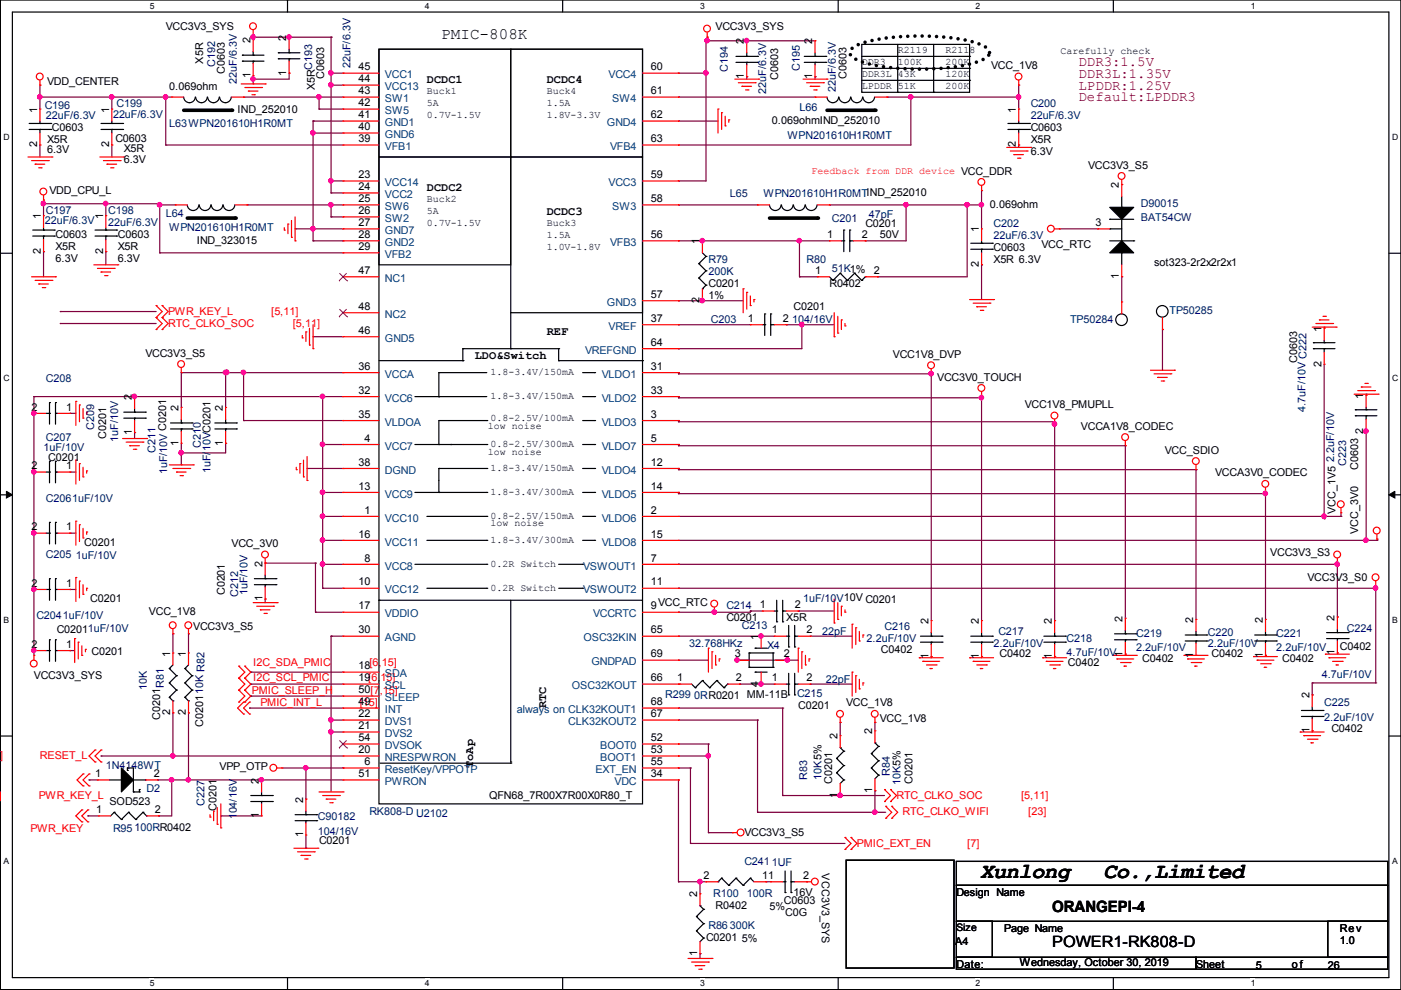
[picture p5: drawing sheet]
<svg xmlns="http://www.w3.org/2000/svg" width="297mm" height="210mm" viewBox="0 0 297 210" stroke-linecap="round" stroke-linejoin="round" font-family="sans-serif">
<defs><g id="words">
<g font-size="4.6">
<text x="207.9" y="186.2">Xunlong</text>
<text x="233.9" y="186.2">Co.,Limited</text>
</g>
<text font-size="3.4" x="93.6" y="8.2">PMIC-808K</text>
<g font-size="3.3">
<text x="223.1" y="193.3">ORANGEPI-4</text>
<text x="223.1" y="200.8">POWER1-RK808-D</text>
</g>
<g font-size="3" fill="#7f0000">
<text x="228.7" y="13.9">DDR3:1.5V</text>
<text x="228.7" y="16.4">DDR3L:1.35V</text>
<text x="228.7" y="19">LPDDR:1.25V</text>
<text x="228.7" y="21.5">Default:LPDDR3</text>
</g>
<g font-size="2.5">
<text x="90.5" y="17.6">DCDC1</text>
<text x="115.9" y="17.6">DCDC4</text>
<text x="90.5" y="40.5">DCDC2</text>
<text x="115.9" y="45.6">DCDC3</text>
<text x="115.9" y="71">REF</text>
<text x="100.7" y="76">LDO&amp;Switch</text>
<text x="115.8" y="150.1" transform="rotate(-90 115.8 150.1)">RTC</text>
<text x="100.3" y="162.8" transform="rotate(-90 100.3 162.8)">ToAp</text>
</g>
<g font-size="2.3">
<text x="35.1" y="6.3">VCC3V3_SYS</text>
<text x="53.1" y="9.2" transform="rotate(-90 53.1 9.2)">2</text>
<text x="60.7" y="8.7" transform="rotate(-90 60.7 8.7)">2</text>
<text x="151.7" y="6.3">VCC3V3_SYS</text>
<text x="157.7" y="9.4" transform="rotate(-90 157.7 9.4)">2</text>
<text x="172.2" y="9.4" transform="rotate(-90 172.2 9.4)">2</text>
<text x="10" y="18">VDD_CENTER</text>
<text x="43.1" y="13.5" transform="rotate(-90 43.1 13.5)">X5R</text>
<text x="47.7" y="15.8" transform="rotate(-90 47.7 15.8)">C0603</text>
<text x="53.1" y="16.5" transform="rotate(-90 53.1 16.5)">1</text>
<text x="60.7" y="16" transform="rotate(-90 60.7 16)">1</text>
<text x="68.7" y="16.8" transform="rotate(-90 68.7 16.8)">C0603</text>
<text x="76" y="14.9">45</text>
<text x="76" y="17.5">44</text>
<text x="138" y="14.9">60</text>
<text x="157.7" y="16.8" transform="rotate(-90 157.7 16.8)">1</text>
<text x="165" y="17" transform="rotate(-90 165 17)">C0603</text>
<text x="172.2" y="16.8" transform="rotate(-90 172.2 16.8)">1</text>
<text x="179.5" y="16.8" transform="rotate(-90 179.5 16.8)">C0603</text>
<text x="210.1" y="14.7">VCC_1V8</text>
<text x="7.9" y="23.9" transform="rotate(-90 7.9 23.9)">1</text>
<text x="23.1" y="23.9" transform="rotate(-90 23.1 23.9)">1</text>
<text x="35.9" y="19">0.069ohm</text>
<text x="66.7" y="19.1" transform="rotate(-90 66.7 19.1)">X5RC193</text>
<text x="76" y="20">43</text>
<text x="76" y="22.5">42</text>
<text x="138" y="20">61</text>
<text x="215.4" y="23.9" transform="rotate(-90 215.4 23.9)">1</text>
<text x="11" y="27.9">C0603</text>
<text x="50.4" y="24.1">IND_252010</text>
<text x="76" y="25.1">41</text>
<text x="76" y="27.6">40</text>
<text x="138" y="25.1">62</text>
<text x="163.7" y="26.3">0.069ohmIND_252010</text>
<text x="218.5" y="27.9">C0603</text>
<text x="7.9" y="31.3" transform="rotate(-90 7.9 31.3)">2</text>
<text x="10" y="30.4">X5R</text>
<text x="10" y="32.4">6.3V</text>
<text x="23.1" y="31.3" transform="rotate(-90 23.1 31.3)">2</text>
<text x="24.5" y="30.2">C0603</text>
<text x="26.2" y="32.2">X5R</text>
<text x="26.2" y="34.5">6.3V</text>
<text x="76" y="30.2">39</text>
<text x="138" y="30.2">63</text>
<text x="215.4" y="31.3" transform="rotate(-90 215.4 31.3)">2</text>
<text x="218.5" y="30.4">X5R</text>
<text x="218.5" y="32.9">6.3V</text>
<text x="230.7" y="35.7">VCC3V3_S5</text>
<text x="10.5" y="41.1">VDD_CPU_L</text>
<text x="76" y="37.8">23</text>
<text x="76" y="40.3">24</text>
<text x="138" y="37.8">59</text>
<text x="237.2" y="39.9" transform="rotate(-90 237.2 39.9)">2</text>
<text x="8.6" y="46.5" transform="rotate(-90 8.6 46.5)">1</text>
<text x="21.8" y="46.5" transform="rotate(-90 21.8 46.5)">1</text>
<text x="76" y="42.9">25</text>
<text x="76" y="45.4">26</text>
<text x="76" y="47.9">27</text>
<text x="138" y="42.9">58</text>
<text x="209.9" y="44.1">0.069ohm</text>
<text x="232.2" y="47.9">3</text>
<text x="8.6" y="53.9" transform="rotate(-90 8.6 53.9)">2</text>
<text x="11.8" y="50.5">C0603</text>
<text x="11.8" y="53">X5R</text>
<text x="21.8" y="53.9" transform="rotate(-90 21.8 53.9)">2</text>
<text x="25" y="50.5">C0603</text>
<text x="25" y="53">X5R</text>
<text x="41.7" y="51.7">IND_323015</text>
<text x="76" y="53">29</text>
<text x="76" y="50.5">28</text>
<text x="138" y="50.5">56</text>
<text x="148.3" y="51.8" transform="rotate(-90 148.3 51.8)">1</text>
<text x="175.3" y="50.5">1</text>
<text x="182.7" y="50.5">2</text>
<text x="183.5" y="48.2">C0201</text>
<text x="186.5" y="50.5">50V</text>
<text x="207.5" y="49.3" transform="rotate(-90 207.5 49.3)">1</text>
<text x="210.7" y="53.3">C0603</text>
<text x="220.8" y="52.5">VCC_RTC</text>
<text x="11.8" y="55.6">6.3V</text>
<text x="25" y="55.6">6.3V</text>
<text x="76" y="58.1">47</text>
<text x="172.8" y="58.1">1</text>
<text x="185.3" y="58.1">2</text>
<text x="207.5" y="56.7" transform="rotate(-90 207.5 56.7)">2</text>
<text x="210.7" y="55.8">X5R 6.3V</text>
<text x="237.2" y="59.2" transform="rotate(-90 237.2 59.2)">1</text>
<text x="244.7" y="56.3">sot323-2r2x2r2x1</text>
<text x="76" y="65.7">48</text>
<text x="138" y="63.2">57</text>
<text x="148.3" y="64.3" transform="rotate(-90 148.3 64.3)">2</text>
<text x="150.2" y="60.9">C0201</text>
<text x="150.2" y="63.4">1%</text>
<text x="168.2" y="65.7">C0201</text>
<text x="175.9" y="60.9">R0402</text>
<text x="76" y="70.8">46</text>
<text x="138" y="68.3">37</text>
<text x="158.6" y="68.3">1</text>
<text x="165.9" y="68.3">2</text>
<text x="280.2" y="70.4" transform="rotate(-90 280.2 70.4)">1</text>
<text x="30.8" y="75.6">VCC3V3_S5</text>
<text x="138" y="73.3">64</text>
<text x="189.3" y="75.9">VCC1V8_DVP</text>
<text x="275" y="77" transform="rotate(-90 275 77)">C0603</text>
<text x="280.2" y="77.7" transform="rotate(-90 280.2 77.7)">2</text>
<text x="76" y="78.4">36</text>
<text x="76" y="83.5">32</text>
<text x="138" y="83.5">33</text>
<text x="138" y="78.4">31</text>
<text x="198.7" y="80.7">VCC3V0_TOUCH</text>
<text x="6.7" y="87.1">2</text>
<text x="14.1" y="87.1">1</text>
<text x="27.9" y="84.9" transform="rotate(-90 27.9 84.9)">2</text>
<text x="37.8" y="87.1" transform="rotate(-90 37.8 87.1)">2</text>
<text x="47.2" y="87.1" transform="rotate(-90 47.2 87.1)">2</text>
<text x="76" y="88.6">35</text>
<text x="138" y="88.6">3</text>
<text x="217.3" y="86.5">VCC1V8_PMUPLL</text>
<text x="289.1" y="84.6" transform="rotate(-90 289.1 84.6)">1</text>
<text x="22.5" y="93" transform="rotate(-90 22.5 93)">C0201</text>
<text x="27.9" y="92.2" transform="rotate(-90 27.9 92.2)">1</text>
<text x="37.8" y="94.5" transform="rotate(-90 37.8 94.5)">1</text>
<text x="47.2" y="94.5" transform="rotate(-90 47.2 94.5)">1</text>
<text x="77.3" y="93.7">4</text>
<text x="138" y="93.7">5</text>
<text x="229.2" y="91.1">VCCA1V8_CODEC</text>
<text x="289.1" y="92" transform="rotate(-90 289.1 92)">2</text>
<text x="6.7" y="99.5">2</text>
<text x="10.2" y="97.7">C0201</text>
<text x="14.1" y="99.5">1</text>
<text x="76" y="98.7">38</text>
<text x="138" y="98.7">12</text>
<text x="247" y="96.2">VCC_SDIO</text>
<text x="257.6" y="101">VCCA3V0_CODEC</text>
<text x="288" y="99.6" transform="rotate(-90 288 99.6)">C0603</text>
<text x="76" y="103.8">13</text>
<text x="138" y="103.8">14</text>
<text x="6.7" y="112.5">2</text>
<text x="14.1" y="112.5">1</text>
<text x="76" y="114">16</text>
<text x="77.3" y="108.9">1</text>
<text x="138" y="114">15</text>
<text x="138" y="108.9">2</text>
<text x="283.1" y="109" transform="rotate(-90 283.1 109)">VCC_1V5</text>
<text x="288" y="113.3" transform="rotate(-90 288 113.3)">VCC_3V0</text>
<text x="17.9" y="115.8">C0201</text>
<text x="49.1" y="116">VCC_3V0</text>
<text x="77.3" y="119.1">8</text>
<text x="138" y="119.1">7</text>
<text x="269.3" y="117.8">VCC3V3_S3</text>
<text x="6.7" y="124.4">2</text>
<text x="14.1" y="124.4">1</text>
<text x="55.6" y="120.2" transform="rotate(-90 55.6 120.2)">2</text>
<text x="76" y="124.1">10</text>
<text x="138" y="124.1">11</text>
<text x="277.2" y="123.1">VCC3V3_S0</text>
<text x="19.1" y="127.7">C0201</text>
<text x="31.6" y="130.5">VCC_1V8</text>
<text x="47.7" y="126.3" transform="rotate(-90 47.7 126.3)">C0201</text>
<text x="55.6" y="127.5" transform="rotate(-90 55.6 127.5)">1</text>
<text x="76" y="129.2">17</text>
<text x="138" y="129.2">9</text>
<text x="139.5" y="128.5">VCC_RTC</text>
<text x="154" y="131.8">C0201</text>
<text x="161.1" y="129">1</text>
<text x="166.7" y="131.8">X5R</text>
<text x="168.5" y="129">2</text>
<text x="238" y="131.8" transform="rotate(-90 238 131.8)">2</text>
<text x="283" y="131.6" transform="rotate(-90 283 131.6)">2</text>
<text x="6.7" y="137.3">2</text>
<text x="12" y="134.3">C02011uF/10V</text>
<text x="14.1" y="137.3">1</text>
<text x="41" y="133.5">VCC3V3_S5</text>
<text x="76" y="134.3">30</text>
<text x="138" y="134.3">65</text>
<text x="160.8" y="135.7" transform="rotate(-90 160.8 135.7)">1</text>
<text x="163.7" y="134.3">1</text>
<text x="171" y="134.3">2</text>
<text x="196.8" y="132.3" transform="rotate(-90 196.8 132.3)">2</text>
<text x="207.5" y="132.3" transform="rotate(-90 207.5 132.3)">2</text>
<text x="223" y="132.3" transform="rotate(-90 223 132.3)">2</text>
<text x="253" y="132.1" transform="rotate(-90 253 132.1)">2</text>
<text x="267.7" y="132.1" transform="rotate(-90 267.7 132.1)">2</text>
<text x="284.1" y="137.9">C0402</text>
<text x="7.2" y="143.9">VCC3V3_SYS</text>
<text x="19.4" y="138.9">C0201</text>
<text x="36.1" y="139.2" transform="rotate(-90 36.1 139.2)">1</text>
<text x="39.4" y="139.2" transform="rotate(-90 39.4 139.2)">1</text>
<text x="76" y="141.9">18</text>
<text x="138" y="139.4">69</text>
<text x="155.8" y="139.4">3</text>
<text x="166.2" y="139.4">2</text>
<text x="186.8" y="138.4">C0402</text>
<text x="196.8" y="139.7" transform="rotate(-90 196.8 139.7)">1</text>
<text x="207.5" y="139.7" transform="rotate(-90 207.5 139.7)">1</text>
<text x="211.9" y="139.4">C0402</text>
<text x="223" y="139.7" transform="rotate(-90 223 139.7)">1</text>
<text x="226.4" y="141.2">C0402</text>
<text x="238" y="139.2" transform="rotate(-90 238 139.2)">1</text>
<text x="242.1" y="140.4">C0402</text>
<text x="253" y="139.5" transform="rotate(-90 253 139.5)">1</text>
<text x="256.9" y="139.4">C0402</text>
<text x="267.7" y="139.5" transform="rotate(-90 267.7 139.5)">1</text>
<text x="271.9" y="140.4">C0402</text>
<text x="283" y="139" transform="rotate(-90 283 139)">1</text>
<text x="76" y="144.5">19[6,15]</text>
<text x="76" y="147">50[7,15]</text>
<text x="76" y="149.5">49</text>
<text x="138" y="144.5">66</text>
<text x="138" y="149.5">68</text>
<text x="143.6" y="144.5">1</text>
<text x="156" y="144.5">2</text>
<text x="160.8" y="145.6" transform="rotate(-90 160.8 145.6)">4</text>
<text x="163.7" y="144.5">1</text>
<text x="171" y="144.5">2</text>
<text x="179.4" y="149.8">VCC_1V8</text>
<text x="277.6" y="148.1" transform="rotate(-90 277.6 148.1)">2</text>
<text x="34" y="152.7" transform="rotate(-90 34 152.7)">C0201</text>
<text x="36.1" y="151.7" transform="rotate(-90 36.1 151.7)">2</text>
<text x="39.4" y="151.7" transform="rotate(-90 39.4 151.7)">2</text>
<text x="43.1" y="154.2" transform="rotate(-90 43.1 154.2)">C020110K R82</text>
<text x="76" y="152.1">22</text>
<text x="76" y="154.6">21</text>
<text x="138" y="152.1">67</text>
<text x="169.2" y="150.3">C0201</text>
<text x="184.9" y="155.7" transform="rotate(-90 184.9 155.7)">2</text>
<text x="186.5" y="153.1">VCC_1V8</text>
<text x="277.6" y="155.5" transform="rotate(-90 277.6 155.5)">1</text>
<text x="282.3" y="155.1">C0402</text>
<text x="76" y="159.7">20</text>
<text x="76" y="157.2">54</text>
<text x="138" y="157.2">52</text>
<text x="138" y="159.7">53</text>
<text x="177.5" y="156.7" transform="rotate(-90 177.5 156.7)">2</text>
<text x="20.2" y="164.8">1</text>
<text x="32.6" y="164.8">2</text>
<text x="46.6" y="163.3">VPP_OTP</text>
<text x="54.9" y="166.1" transform="rotate(-90 54.9 166.1)">2</text>
<text x="76" y="164.8">51</text>
<text x="77.3" y="162.2">6</text>
<text x="138" y="164.8">34</text>
<text x="138" y="162.2">55</text>
<text x="176.4" y="166.1" transform="rotate(-90 176.4 166.1)">C0201</text>
<text x="193.5" y="166.1" transform="rotate(-90 193.5 166.1)">C0201</text>
<text x="20.4" y="172.4">1</text>
<text x="23.2" y="170.6">SOD523</text>
<text x="32.9" y="172.4">2</text>
<text x="45.9" y="172" transform="rotate(-90 45.9 172)">C0201</text>
<text x="54.9" y="173.5" transform="rotate(-90 54.9 173.5)">1</text>
<text x="64.3" y="170.2" transform="rotate(-90 64.3 170.2)">2</text>
<text x="103.7" y="169.3">QFN68_7R00X7R00X0R80_T</text>
<text x="177.5" y="169.2" transform="rotate(-90 177.5 169.2)">1</text>
<text x="184.9" y="168.2" transform="rotate(-90 184.9 168.2)">1</text>
<text x="64.3" y="177.6" transform="rotate(-90 64.3 177.6)">1</text>
<text x="67.6" y="179">C0201</text>
<text x="157.8" y="177.2">VCC3V3_S5</text>
<text x="174.2" y="185.2" transform="rotate(90 174.2 185.2)">VCC3V3_SYS</text>
<text x="147.8" y="190.3" transform="rotate(-90 147.8 190.3)">2</text>
<text x="149.2" y="186.4">2</text>
<text x="161.6" y="186.4">11</text>
<text x="166.2" y="191.7">C0603</text>
<text x="168.2" y="189.9">16V</text>
<text x="170.3" y="186.4">2</text>
<text x="202.8" y="189.9">Design Name</text>
<text x="151.7" y="192.7">R0402</text>
<text x="163.2" y="193">5%</text>
<text x="166.5" y="194.2">C0G</text>
<text x="212.9" y="197.5">Page Name</text>
<text x="284.1" y="197.5">Rev</text>
<text x="147.8" y="202.7" transform="rotate(-90 147.8 202.7)">1</text>
<text x="149.7" y="199.6">C0201</text>
<text x="157.3" y="199.8">5%</text>
<text x="202.5" y="200.3">A4</text>
<text x="284.1" y="200.1">1.0</text>
<text x="202.8" y="205.2">Date:</text>
<text x="216.2" y="204.9">Wednesday, October 30, 2019</text>
<text x="253.6" y="205.2">Sheet</text>
<text x="266.3" y="205.4">5</text>
<text x="273.9" y="205.2">o f</text>
<text x="281.5" y="205.4">26</text>
</g>
<g font-size="2.3" fill="#00007f">
<text x="45.6" y="14.2" transform="rotate(-90 45.6 14.2)">C192</text>
<text x="50.2" y="17.8" transform="rotate(-90 50.2 17.8)">22uF/6.3V</text>
<text x="74.3" y="14.5" transform="rotate(-90 74.3 14.5)">22uF/6.3V</text>
<text x="154.3" y="15.3" transform="rotate(-90 154.3 15.3)">C194</text>
<text x="169.6" y="15" transform="rotate(-90 169.6 15)">C195</text>
<text x="9.5" y="23">C196</text>
<text x="24.7" y="22.8">C199</text>
<text x="162.5" y="19.8" transform="rotate(-90 162.5 19.8)">22uF/6.3V</text>
<text x="169.5" y="23.6">L66</text>
<text x="177.2" y="19.6" transform="rotate(-90 177.2 19.6)">22uF/6.3V</text>
<text x="218.5" y="22.8">C200</text>
<text x="9.7" y="25.3">22uF/6.3V</text>
<text x="24" y="25.1">22uF/6.3V</text>
<text x="35.9" y="26.9">L63WPN201610H1R0MT</text>
<text x="167" y="29.4">WPN201610H1R0MT</text>
<text x="218.5" y="25.3">22uF/6.3V</text>
<text x="154.8" y="41.8">L65</text>
<text x="161.9" y="41.8">WPN201610H1R0MTIND_252010</text>
<text x="9.5" y="47.4">22uF/6.3V</text>
<text x="9.7" y="45.4">C197</text>
<text x="22.9" y="45.4">C198</text>
<text x="22.9" y="47.9">22uF/6.3V</text>
<text x="35.1" y="45.9">L64</text>
<text x="176.4" y="47.2">C201</text>
<text x="184.2" y="46.2">47pF</text>
<text x="241.9" y="43.9">D90015</text>
<text x="241.9" y="46.9">BAT54CW</text>
<text x="35.9" y="49">WPN201610H1R0MT</text>
<text x="210.7" y="48.2">C202</text>
<text x="210.7" y="50.7">22uF/6.3V</text>
<text x="150.2" y="55.8">R79</text>
<text x="150.2" y="58.3">200K</text>
<text x="171" y="55.8">R80</text>
<text x="176.4" y="57.6">51K1%</text>
<text x="150.7" y="68.5">C203</text>
<text x="168" y="68.5">104/16V</text>
<text x="226.9" y="68.5">TP50284</text>
<text x="248" y="66.5">TP50285</text>
<text x="9.7" y="81">C208</text>
<text x="276.8" y="87.4" transform="rotate(-90 276.8 87.4)">4.7uF/10V C222</text>
<text x="9.2" y="95.7">1uF/10V</text>
<text x="9.7" y="93.4">C207</text>
<text x="20" y="91.2" transform="rotate(-90 20 91.2)">C209</text>
<text x="25.1" y="93.7" transform="rotate(-90 25.1 93.7)">1uF/10V</text>
<text x="42.6" y="95" transform="rotate(-90 42.6 95)">C210</text>
<text x="32.9" y="96" transform="rotate(-90 32.9 96)">C211</text>
<text x="35.5" y="100.6" transform="rotate(-90 35.5 100.6)">1uF/10V C0201</text>
<text x="44.6" y="100.3" transform="rotate(-90 44.6 100.3)">1uF/10VC0201</text>
<text x="282.9" y="98.1" transform="rotate(-90 282.9 98.1)">2.2uF/10V</text>
<text x="285.4" y="98.8" transform="rotate(-90 285.4 98.8)">C223</text>
<text x="9.7" y="106.4">C2061uF/10V</text>
<text x="9.7" y="118.3">C205</text>
<text x="16.1" y="118.5">1uF/10V</text>
<text x="7.7" y="131.2">C2041uF/10V</text>
<text x="50.5" y="126.5" transform="rotate(-90 50.5 126.5)">C212</text>
<text x="52.5" y="126.3" transform="rotate(-90 52.5 126.3)">1uF/10V</text>
<text x="154" y="129.2">C214</text>
<text x="170.3" y="127.7">1uF/10V10V C0201</text>
<text x="146.1" y="137.1">32.768HKz</text>
<text x="157.3" y="133.3">C213</text>
<text x="162.6" y="137.6">X4</text>
<text x="174.3" y="134.5">22pF</text>
<text x="183.7" y="136.1">2.2uF/10V</text>
<text x="187.5" y="133.5">C216</text>
<text x="210.7" y="137.1">2.2uF/10V</text>
<text x="211.7" y="134.5">C217</text>
<text x="226.1" y="136.1">C218</text>
<text x="240.9" y="135.1">C219</text>
<text x="256.1" y="134.8">C220</text>
<text x="256.1" y="137.1">2.2uF/10V</text>
<text x="270.6" y="135.1">C221</text>
<text x="285.6" y="134">C224</text>
<text x="226.1" y="139.1">4.7uF/10V</text>
<text x="240.9" y="138.1">2.2uF/10V</text>
<text x="270.6" y="138.1">2.2uF/10V</text>
<text x="280.2" y="143.7">4.7uF/10V</text>
<text x="31.2" y="146.3" transform="rotate(-90 31.2 146.3)">10K</text>
<text x="34.7" y="145.8" transform="rotate(-90 34.7 145.8)">R81</text>
<text x="141.1" y="148">R299</text>
<text x="147.2" y="148.3">0RR0201 MM-11B</text>
<text x="169" y="147.8">C215</text>
<text x="175.1" y="144.7">22pF</text>
<text x="280.8" y="149.8">C225</text>
<text x="280.8" y="152.8">2.2uF/10V</text>
<text x="22.4" y="163">1N4148WT</text>
<text x="31.1" y="167.8">D2</text>
<text x="171.1" y="165.4" transform="rotate(-90 171.1 165.4)">R83</text>
<text x="174.2" y="165.4" transform="rotate(-90 174.2 165.4)">10K5%</text>
<text x="188.6" y="164.6" transform="rotate(-90 188.6 164.6)">R84</text>
<text x="190.9" y="166.4" transform="rotate(-90 190.9 166.4)">10K5%</text>
<text x="43.3" y="171" transform="rotate(-90 43.3 171)">C227</text>
<text x="50.2" y="173.8" transform="rotate(-90 50.2 173.8)">104/16V</text>
<text x="67.4" y="173.9">C90182</text>
<text x="78.3" y="172.9">RK808-D U2102</text>
<text x="24" y="176.5">R95</text>
<text x="28.5" y="176.2">100RR0402</text>
<text x="67.4" y="177">104/16V</text>
<text x="157.8" y="183.3">C241</text>
<text x="163.7" y="183.6">1UF</text>
<text x="151.2" y="190.2">R100</text>
<text x="158.3" y="190.2">100R</text>
<text x="150.2" y="197">R86 300K</text>
</g>
<g font-size="2.3" fill="#003f7f">
<text x="81.6" y="16.6">VCC1</text>
<text x="129" y="16.6">VCC4</text>
<text x="81.6" y="19.1">VCC13</text>
<text x="81.6" y="21.7">SW1</text>
<text x="129.8" y="21.7">SW4</text>
<text x="81.6" y="24.2">SW5</text>
<text x="81.6" y="26.8">GND1</text>
<text x="81.6" y="29.3">GND6</text>
<text x="128.7" y="26.8">GND4</text>
<text x="81.6" y="31.8">VFB1</text>
<text x="129.4" y="31.8">VFB4</text>
<text x="81.6" y="39.5">VCC14</text>
<text x="129" y="39.5">VCC3</text>
<text x="81.6" y="42">VCC2</text>
<text x="81.6" y="44.5">SW6</text>
<text x="81.6" y="47.1">SW2</text>
<text x="129.8" y="44.5">SW3</text>
<text x="81.6" y="49.6">GND7</text>
<text x="81.6" y="52.2">GND2</text>
<text x="129.4" y="52.2">VFB3</text>
<text x="81.6" y="54.7">VFB2</text>
<text x="81.6" y="59.8">NC1</text>
<text x="128.7" y="64.9">GND3</text>
<text x="81.6" y="67.4">NC2</text>
<text x="129" y="69.9">VREF</text>
<text x="81.6" y="72.5">GND5</text>
<text x="124" y="75">VREFGND</text>
<text x="81.6" y="80.1">VCCA</text>
<text x="127.6" y="80.1">VLDO1</text>
<text x="81.6" y="85.2">VCC6</text>
<text x="127.6" y="85.2">VLDO2</text>
<text x="81.6" y="95.3">VCC7</text>
<text x="81.6" y="90.3">VLDOA</text>
<text x="127.6" y="95.3">VLDO7</text>
<text x="127.6" y="90.3">VLDO3</text>
<text x="81.6" y="100.4">DGND</text>
<text x="127.6" y="100.4">VLDO4</text>
<text x="81.6" y="105.5">VCC9</text>
<text x="127.6" y="105.5">VLDO5</text>
<text x="81.6" y="110.6">VCC10</text>
<text x="127.6" y="110.6">VLDO6</text>
<text x="81.6" y="115.7">VCC11</text>
<text x="127.6" y="115.7">VLDO8</text>
<text x="81.6" y="120.7">VCC8</text>
<text x="81.6" y="125.8">VCC12</text>
<text x="123.6" y="125.8">VSWOUT2</text>
<text x="123.6" y="120.7">VSWOUT1</text>
<text x="81.6" y="130.9">VDDIO</text>
<text x="125.7" y="130.9">VCCRTC</text>
<text x="81.6" y="136">AGND</text>
<text x="123.7" y="136">OSC32KIN</text>
<text x="81.6" y="143.6">SDA</text>
<text x="125.4" y="141.1">GNDPAD</text>
<text x="81.6" y="146.1">SCL</text>
<text x="81.6" y="148.7">SLEEP</text>
<text x="121.2" y="146.1">OSC32KOUT</text>
<text x="81.6" y="151.2">INT</text>
<text x="81.6" y="153.8">DVS1</text>
<text x="109.6" y="151.2">always on CLK32KOUT1</text>
<text x="120.5" y="153.8">CLK32KOUT2</text>
<text x="81.6" y="161.4">NRESPWRON</text>
<text x="81.6" y="156.3">DVS2</text>
<text x="81.6" y="158.8">DVSOK</text>
<text x="127.3" y="158.8">BOOT0</text>
<text x="127.3" y="161.4">BOOT1</text>
<text x="81.6" y="163.9">ResetKey/VPPOTP</text>
<text x="81.6" y="166.5">PWRON</text>
<text x="126.2" y="163.9">EXT_EN</text>
<text x="130.3" y="166.5">VDC</text>
</g>
<g font-size="2.3" fill="#f00">
<text x="35.6" y="66.7">PWR_KEY_L</text>
<text x="35.6" y="69.3">RTC_CLKO_SOC</text>
<text x="57.5" y="66.7">[5,11]</text>
<text x="62.1" y="69.3">[5,11]</text>
<text x="53.7" y="141.2">I2C_SDA_PMIC</text>
<text x="78.3" y="141.2">[6,15]</text>
<text x="53.4" y="147.2">PMIC_SLEEP_H</text>
<text x="53.7" y="144.5">I2C_SCL_PMIC</text>
<text x="55.2" y="149.8">PMIC_INT_L</text>
<text x="76.3" y="149.8">[15]</text>
<text x="0" y="161">]</text>
<text x="8.5" y="161">RESET_L</text>
<text x="-.3" y="169.3">]</text>
<text x="8.2" y="169.3">PWR_KEY_L</text>
<text x="190.1" y="169.3">RTC_CLKO_SOC</text>
<text x="191.3" y="172.9">RTC_CLKO_WIFI</text>
<text x="216.5" y="169.3">[5,11]</text>
<text x="218" y="172.9">[23]</text>
<text x="6.4" y="176.5">PWR_KEY</text>
<text x="181.7" y="179.5">PMIC_EXT_EN</text>
<text x="205.1" y="179.5">[7]</text>
</g>
<text font-size="2.2" x="202.8" y="197.5">Size</text>
<g font-size="2.1">
<text x="190.3" y="11.3">R2119</text>
<text x="200.5" y="11.3">R2118</text>
<text x="224.9" y="11.5">Carefully check</text>
<text x="182.7" y="13.8">DDR3</text>
<text x="182.7" y="16.4">DDR3L</text>
<text x="190.3" y="13.8">100K</text>
<text x="190.3" y="16.4">43K</text>
<text x="200.5" y="16.4">120K</text>
<text x="200.5" y="13.8">200K</text>
<text x="90.5" y="19.9">Buck1</text>
<text x="90.5" y="22.5">5A</text>
<text x="115.9" y="19.9">Buck4</text>
<text x="115.9" y="22.5">1.5A</text>
<text x="182.7" y="18.9">LPDDR</text>
<text x="190.3" y="18.9">51K</text>
<text x="200.5" y="18.9">200K</text>
<text x="90.5" y="25">0.7V-1.5V</text>
<text x="115.9" y="25">1.8V-3.3V</text>
<text x="90.5" y="47.9">0.7V-1.5V</text>
<text x="90.5" y="42.8">Buck2</text>
<text x="90.5" y="45.3">5A</text>
<text x="115.9" y="47.9">Buck3</text>
<text x="115.9" y="52.9">1.0V-1.8V</text>
<text x="115.9" y="50.4">1.5A</text>
<text x="104" y="79.6">1.8-3.4V/150mA</text>
<text x="104" y="84.7">1.8-3.4V/150mA</text>
<text x="104" y="89.3">0.8-2.5V/100mA</text>
<text x="103.5" y="91">low noise</text>
<text x="104" y="94.8">0.8-2.5V/300mA</text>
<text x="103.5" y="96.4">low noise</text>
<text x="104" y="99.9">1.8-3.4V/150mA</text>
<text x="104" y="105">1.8-3.4V/300mA</text>
<text x="104" y="110.1">0.8-2.5V/150mA</text>
<text x="104" y="111.6">low noise</text>
<text x="104" y="115.2">1.8-3.4V/300mA</text>
<text x="104" y="120.2">0.2R Switch</text>
<text x="104" y="125.3">0.2R Switch</text>
</g>
<text font-size="2.1" fill="#f00" x="172" y="36.9">Feedback from DDR device VCC_DDR</text>
<g font-size="1.8">
<text x="31.7" y="1.9">5</text>
<text x="90.1" y="1.9">4</text>
<text x="148.4" y="1.9">3</text>
<text x="206.8" y="1.9">2</text>
<text x="265.2" y="1.9">1</text>
<text x=".8" y="29.7">D</text>
<text x="295.1" y="29.7">D</text>
<text x=".8" y="80.9">C</text>
<text x="295.1" y="80.9">C</text>
<text x=".8" y="132.1">B</text>
<text x="295.1" y="132.1">B</text>
<text x=".8" y="183.2">A</text>
<text x="295.1" y="183.2">A</text>
<text x="31.7" y="209.1">5</text>
<text x="90.1" y="209.1">4</text>
<text x="148.4" y="209.1">3</text>
<text x="206.8" y="209.1">2</text>
<text x="265.2" y="209.1">1</text>
</g>
</g></defs>
<path d="M.1 0h296.9v209.8h-296.9zM2.6 2.6h291.9v204.7h-291.9z" fill="none" stroke="#000" stroke-width=".25"/>
<g fill="#fff">
<path d="M31.8 .3h.9v1.9h-.9z"/>
<path d="M31.8 207.5h.9v2h-.9z"/>
</g>
<path d="M61 0v2.6M61 207.3v2.5" fill="none" stroke="#000" stroke-width=".25"/>
<g fill="#fff">
<path d="M90.1 .3h.9v1.9h-.9z"/>
<path d="M90.1 207.5h.9v2h-.9z"/>
</g>
<path d="M119.3 0v2.6M119.3 207.3v2.5" fill="none" stroke="#000" stroke-width=".25"/>
<g fill="#fff">
<path d="M148.4 .3h1v1.9h-1z"/>
<path d="M148.4 207.5h1v2h-1z"/>
</g>
<path d="M177.7 0v2.6M177.7 207.3v2.5" fill="none" stroke="#000" stroke-width=".25"/>
<g fill="#fff">
<path d="M206.8 .3h1v1.9h-1z"/>
<path d="M206.8 207.5h1v2h-1z"/>
</g>
<path d="M236.1 0v2.6M236.1 207.3v2.5" fill="none" stroke="#000" stroke-width=".25"/>
<g fill="#fff">
<path d="M265.2 .3h.9v1.9h-.9z"/>
<path d="M265.2 207.5h.9v2h-.9z"/>
<path d="M.8 28.1h1.1v2h-1.1z"/>
<path d="M295.1 28.1h1.2v2h-1.2z"/>
<path d="M.8 79.3h1.1v1.9h-1.1z"/>
<path d="M295.1 79.3h1.2v1.9h-1.2z"/>
</g>
<path d="M.1 53.7h2.5M294.5 53.7h2.5" fill="none" stroke="#000" stroke-width=".25"/>
<g fill="#fff">
<path d="M.8 130.5h1.1v1.9h-1.1z"/>
<path d="M295.1 130.5h1.1v1.9h-1.1z"/>
</g>
<path d="M.1 104.9h2.5M294.5 104.9h2.5" fill="none" stroke="#000" stroke-width=".25"/>
<path d="M1.4 104.2l1.2 .7-1.2 .7zM294.5 104.9l1.2-.7v1.4z" fill="#000" stroke="#000" stroke-width=".21"/>
<g fill="#fff">
<path d="M.8 181.6h1v2h-1z"/>
<path d="M295.1 181.6h1.1v2h-1.1z"/>
</g>
<g fill="none" stroke="#000" stroke-width=".25">
<path d="M51.4 11.7h.1M51.4 13h.1M51.4 11.7h4.6M51.4 13h4.6M53.7 13h.1M53.7 11.7h.1M53.7 10.9v.8M53.7 13v.5M59 11.2h.1M59 12.5h.1M59 11.2h4.6M59 12.5h4.6"/>
<path d="M61.3 12.5h.1M61.3 11.2h.1M61.3 10.4v.8M61.3 12.5v.5M80.3 10.4h28v22.9h-28zM80.3 10.4h55.9v160h-55.9zM108.3 10.4h27.9v22.9h-27.9zM156 12h4.6M156 13.2h4.6M158.3 13.2h.1M158.3 12h.1M158.3 11.2v.8"/>
<path d="M158.3 13.2v.5M160.6 12h.1M160.6 13.2h.1M170.5 12h4.6M170.5 13.2h4.6M172.8 13.2h.1M172.8 12h.1M172.8 11.2v.8M172.8 13.2v.5M175.1 12h.1M175.1 13.2h.1M182.7 9.4h22.9v10.2h-22.9z"/>
<path d="M182.7 12h22.9M182.7 14.5h22.9M182.7 17h22.9M190.3 19.6h.1M190.3 9.4v10.2M198 19.6h.1M198 9.4v10.2M205.6 12h.1M205.6 14.5h.1M205.6 17h.1M6.2 27.4h4.6M6.2 26.2h4.6"/>
<path d="M8.5 26.2h.1M8.5 27.4h.1M8.5 25.7v.5M8.5 27.4v.8M10.8 27.4h.1M10.8 26.2h.1M21.4 27.4h4.6M21.4 26.2h4.6M23.7 26.2h.1M23.7 27.4h.1M23.7 25.7v.5M23.7 27.4v.8"/>
<path d="M26 27.4h.1M26 26.2h.1M41.4 20.6a1.23 1.23 0 0 1-1.2 1.2 1.23 1.23 0 0 1-1.3-1.2M43.9 20.6a1.23 1.23 0 0 1-1.2 1.2 1.23 1.23 0 0 1-1.2-1.2M46.5 20.6a1.23 1.23 0 0 1-1.2 1.2 1.23 1.23 0 0 1-1.3-1.2M49 20.6a1.23 1.23 0 0 1-1.2 1.2 1.23 1.23 0 0 1-1.2-1.2M80.3 33.3h28v22.8h-28zM108.3 33.3h27.9v33h-27.9zM177.8 20.6a1.23 1.23 0 0 1-1.2 1.2 1.23 1.23 0 0 1-1.3-1.2M180.3 20.6a1.23 1.23 0 0 1-1.2 1.2 1.23 1.23 0 0 1-1.2-1.2M182.9 20.6a1.23 1.23 0 0 1-1.2 1.2 1.23 1.23 0 0 1-1.3-1.2M185.4 20.6a1.23 1.23 0 0 1-1.2 1.2 1.23 1.23 0 0 1-1.2-1.2"/>
<path d="M213.7 27.4h4.6M213.7 26.2h4.6M216 26.2h.1M216 27.4h.1M216 25.7v.5M216 27.4v.8M218.3 27.4h.1M218.3 26.2h.1M6.9 50.1h4.6M6.9 48.8h4.6M9.2 48.8h.1M9.2 50.1h.1"/>
<path d="M9.2 48.3v.5M9.2 50.1v.7M11.5 50.1h.1M11.5 48.8h.1M20.2 50.1h4.5M20.2 48.8h4.5M22.4 48.8h.1M22.4 50.1h.1M22.4 48.3v.5M22.4 50.1v.7M24.7 50.1h.1M24.7 48.8h.1"/>
<path d="M42.2 43.4a1.23 1.23 0 0 1-1.3 1.2 1.23 1.23 0 0 1-1.2-1.2M44.7 43.4a1.23 1.23 0 0 1-1.2 1.2 1.23 1.23 0 0 1-1.3-1.2M47.2 43.4a1.23 1.23 0 0 1-1.2 1.2 1.23 1.23 0 0 1-1.2-1.2M49.8 43.4a1.23 1.23 0 0 1-1.2 1.2 1.23 1.23 0 0 1-1.3-1.2M148.2 55.9h.1M148.2 58.9h.1M148.2 55.9l1.5 1.5M148.2 58.9l1.5 1.6M148.9 53.6l.8 .8M149.7 54.4h.1M149.7 57.4h.1M149.7 54.4l-1.5 1.5"/>
<path d="M149.7 57.4l-1.5 1.5M165.6 43.4a1.23 1.23 0 0 1-1.2 1.2 1.23 1.23 0 0 1-1.2-1.2M168.1 43.4a1.23 1.23 0 0 1-1.2 1.2 1.23 1.23 0 0 1-1.2-1.2M170.7 43.4a1.23 1.23 0 0 1-1.2 1.2 1.23 1.23 0 0 1-1.3-1.2M173.2 43.4a1.23 1.23 0 0 1-1.2 1.2 1.23 1.23 0 0 1-1.2-1.2M175.9 58.7l.7 .8M176.6 59.5h.1M178.1 57.9h.1M178.1 57.9l-1.5 1.6M178.1 57.9l1.6 1.6M178.4 51.1h.5M178.9 51.1h.1"/>
<path d="M178.9 48.8h.1M178.9 48.8v4.6M179.7 59.5h.1M180.2 48.8h.1M180.2 51.1h.1M180.2 51.1h.7M180.2 48.8v4.6M181.2 57.9h.1M181.2 57.9l-1.5 1.6M181.2 57.9l1.5 1.6M182.7 59.5h.1M183.5 58.7h.1"/>
<path d="M183.5 58.7l-.8 .8M205.8 52.8h4.6M205.8 51.6h4.6M208.1 51.6h.1M208.1 52.8h.1M208.1 51.1v.5M208.1 52.8v.8M210.4 52.8h.1M210.4 51.6h.1M235.3 46.5h.1M235.3 48.5h.1M235.3 51.1h5.1"/>
<path d="M235.3 46.5h5.1M235.3 48.5h2.5M237.8 53.6h.1M237.8 46.2h.1M237.8 44h.1M237.8 41.7v2.3M237.8 46.2v5.4M237.8 53.6v2.5M240.4 51.1h.1M80.3 76.5h17.8M93 79h.1M93 79h10.2"/>
<path d="M93 79v5.1M98.1 73.9h.1M98.1 76.5h.1M98.1 73.9h20.3M98.1 73.9v2.6M108.3 73.9h.1M108.3 66.3v7.6M118.4 73.9h.1M118.4 76.5h.1M118.4 73.9v2.6M118.4 76.5h17.8M123.5 79h2.6"/>
<path d="M126.1 79h.1M136.2 76.5h.1M148.9 61.2h.1M149.7 60.5h.1M149.7 60.5l-.8 .7M161.6 68.8h.5M162.1 68.8h.1M162.1 66.6h.1M162.1 66.6v4.5M163.4 66.6h.1M163.4 68.8h.1M163.4 68.8h.8"/>
<path d="M163.4 66.6v4.5M278.5 73.9h.1M278.5 72.7h.1M278.5 73.9h4.5M278.5 72.7h4.5M280.8 72.7h.1M280.8 73.9h.1M280.8 72.2v.5M280.8 73.9v.8M9.7 87.6h.8M10.5 85.4h.1M10.5 87.6h.1"/>
<path d="M10.5 97.8h.1M10.5 85.4v4.5M10.5 97.8v4.6M11.8 87.6h.1M11.8 85.4h.1M11.8 97.8h.1M11.8 85.4v4.5M11.8 97.8v4.6M11.8 87.6h.5M26.2 87.4h4.6M26.2 88.7h4.6M28.5 88.7h.1"/>
<path d="M28.5 87.4h.1M28.5 86.6v.8M28.5 88.7v.5M30.8 87.4h.1M30.8 88.7h.1M36.2 89.7h4.5M36.2 90.9h4.5M38.4 90.9h.1M38.4 89.7h.1M38.4 88.9v.8M38.4 90.9v.6M40.7 89.7h.1"/>
<path d="M40.7 90.9h.1M45.6 89.7h4.5M45.6 90.9h4.5M47.8 90.9h.1M47.8 89.7h.1M47.8 88.9v.8M47.8 90.9v.6M50.1 89.7h.1M50.1 90.9h.1M88 84.1h15.2M88 94.2h15.2M93 84.1h.1"/>
<path d="M93 94.2h.1M93 99.3h.1M93 99.3v5.1M93 99.3h10.2M95.6 94.2h.1M103.2 89.2h.1M103.2 94.2h.1M103.2 99.3h.1M103.2 89.2h-10.2v5M123.5 84.1h2.6M123.5 94.2h2.6M123.5 89.2h2.6"/>
<path d="M123.5 99.3h2.6M126.1 84.1h.1M126.1 89.2h.1M126.1 94.2h.1M126.1 99.3h.1M287.4 88.2h.1M287.4 86.9h.1M287.4 88.2h4.5M287.4 86.9h4.5M289.6 86.9h.1M289.6 88.2h.1M289.6 86.4v.5"/>
<path d="M289.6 88.2v.7M9.7 113h.8M9.7 100.1h.8M10.5 110.8h.1M10.5 113h.1M10.5 100.1h.1M10.5 110.8v4.5M11.8 113h.1M11.8 110.8h.1M11.8 100.1h.1M11.8 113h.5M11.8 110.8v4.5"/>
<path d="M11.8 100.1h.5M88 104.4h15.2M88 119.6h15.2M90.5 109.5h12.7M90.5 114.6h12.7M93 104.4h.1M103.2 104.4h.1M103.2 109.5h.1M103.2 114.6h.1M103.2 119.6h.1M118.4 119.6h5.1M123.5 119.6h.1"/>
<path d="M123.5 104.4h2.6M123.5 109.5h2.6M123.5 114.6h2.6M126.1 104.4h.1M126.1 109.5h.1M126.1 114.6h.1M9.7 125h.8M9.7 137.9h.8M10.5 122.7h.1M10.5 125h.1M10.5 135.7h.1M10.5 137.9h.1"/>
<path d="M10.5 122.7v4.6M10.5 135.7v4.5M11.8 125h.1M11.8 122.7h.1M11.8 137.9h.1M11.8 135.7h.1M11.8 122.7v4.6M11.8 135.7v4.5M11.8 125h.5M11.8 137.9h.5M53.9 122.7h4.6M53.9 124h4.6"/>
<path d="M56.2 124h.1M56.2 122.7h.1M56.2 121.9v.8M56.2 124v.5M58.5 122.7h.1M58.5 124h.1M80.3 127.3h.1M80.3 127.3h55.9M90.5 124.7h12.7M103.2 124.7h.1M108.3 127.3v34.3M118.4 124.7h5.1"/>
<path d="M123.5 124.7h.1M158.8 138.4h.1M158.8 138.4h5.1M158.8 138.4v3.1M160.1 137.4h.1M160.1 137.4h2.5M163.9 138.4h.1M163.9 138.4v3.1M164.2 129.6h.5M164.7 129.6h.1M164.7 131.8h.1M164.7 127.3v4.5"/>
<path d="M165.9 131.8h.1M165.9 129.6h.1M165.9 129.6h.8M165.9 127.3v4.5M166.7 134.9h.5M167.2 134.9h.1M167.2 137.2h.1M167.2 132.6v4.6M168.5 137.2h.1M168.5 134.9h.1M168.5 134.9h.7M168.5 132.6v4.6"/>
<path d="M195.2 134.9h4.5M195.2 136.2h4.5M197.4 136.2h.1M197.4 134.9h.1M197.4 134.1v.8M197.4 136.2v.5M199.7 134.9h.1M199.7 136.2h.1M205.8 134.9h4.6M205.8 136.2h4.6M208.1 136.2h.1M208.1 134.9h.1"/>
<path d="M208.1 134.1v.8M208.1 136.2v.5M210.4 134.9h.1M210.4 136.2h.1M221.3 134.9h4.6M221.3 136.2h4.6M223.6 136.2h.1M223.6 134.9h.1M223.6 134.1v.8M223.6 136.2v.5M225.9 134.9h.1M225.9 136.2h.1"/>
<path d="M236.3 134.4h4.6M236.3 135.7h4.6M238.6 135.7h.1M238.6 134.4h.1M238.6 133.6v.8M238.6 135.7v.5M240.9 134.4h.1M240.9 135.7h.1M251.3 134.6h4.6M251.3 135.9h4.6M253.6 135.9h.1M253.6 134.6h.1"/>
<path d="M253.6 133.9v.7M253.6 135.9v.5M255.9 134.6h.1M255.9 135.9h.1M266 134.6h4.6M266 135.9h4.6M268.3 135.9h.1M268.3 134.6h.1M268.3 133.9v.7M268.3 135.9v.5M270.6 134.6h.1M270.6 135.9h.1"/>
<path d="M281.3 134.1h4.5M281.3 135.4h4.5M283.5 135.4h.1M283.5 134.1h.1M283.5 133.4v.7M283.5 135.4v.5M285.8 134.1h.1M285.8 135.4h.1M.1 156.1h2.5M35.9 141.7h.1M35.9 144.8h.1M35.9 147.8h.1"/>
<path d="M35.9 141.7l1.5 1.6M35.9 144.8l1.5 1.5M35.9 147.8l.8 .8M36.7 148.6h.1M36.7 141l-.8 .7M37.4 143.3h.1M37.4 146.3h.1M37.4 143.3l-1.5 1.5M37.4 146.3l-1.5 1.5M39.2 141.7h.1M39.2 144.8h.1M39.2 147.8h.1"/>
<path d="M39.2 141.7l1.5 1.6M39.2 144.8l1.5 1.5M39.2 147.8l.8 .8M40 148.6h.1M40 141l-.8 .7M40.7 143.3h.1M40.7 146.3h.1M40.7 143.3l-1.5 1.5M40.7 146.3l-1.5 1.5M146.6 145l.8 .8M147.4 145.8h.1M148.9 144.3h.1"/>
<path d="M148.9 144.3l-1.5 1.5M148.9 144.3l1.6 1.5M150.5 145.8h.1M152 144.3h.1M152 144.3l-1.5 1.5M152 144.3l1.5 1.5M153.5 145.8h.1M154.3 145h.1M154.3 145l-.8 .8M158.8 141.5h.1M158.8 141.5h5.1M160.1 142.5h.1"/>
<path d="M160.1 142.5h2.5M163.9 141.5h.1M166.7 145h.5M167.2 145h.1M167.2 147.3h.1M167.2 142.8v4.5M168.5 147.3h.1M168.5 145h.1M168.5 142.8v4.5M168.5 145h.7M178.1 158.5h.1M178.1 158.5l.8 .8"/>
<path d="M178.9 159.3h.1M178.9 159.3l-1.5 1.5M184.7 159.8h.1M184.7 159.8l1.6 1.5M185.5 157.5h.1M185.5 157.5l.8 .8M186.3 158.3h.1M186.3 158.3l-1.6 1.5M275.9 150.6h4.6M275.9 151.9h4.6M278.2 151.9h.1M278.2 150.6h.1"/>
<path d="M278.2 149.9v.7M278.2 151.9v.5M280.5 150.6h.1M280.5 151.9h.1M294.5 156.1h2.5M23.2 165.4h2.5M24.2 172.2h.1M24.2 172.2l-.7 .8M24.2 172.2l1.5 1.6M25.7 165.4h.1M25.7 173.8h.1M27 162.8h.1"/>
<path d="M27 163.3h.1M27 162.8h1.3v5.1M27 162.8v.5M27.3 172.2h.1M27.3 172.2l-1.6 1.6M27.3 172.2l1.5 1.6M28.3 167.9h.1M28.3 165.4h2.5M28.3 167.9h1.2M28.8 173.8h.1M29.5 167.9h.1M29.5 167.4h.1"/>
<path d="M29.5 167.4v.5M30.3 172.2h.1M30.3 172.2l-1.5 1.6M30.3 172.2l.8 .8M30.8 165.4h.1M31.1 173h.1M53.2 168.7h4.5M53.2 169.9h4.5M55.5 169.9h.1M55.5 168.7h.1M55.5 167.9v.8M55.5 169.9v.5"/>
<path d="M57.7 168.7h.1M57.7 169.9h.1M62.6 172.7h4.5M62.6 174h4.5M64.9 174h.1M64.9 172.7h.1M64.9 172v.7M64.9 174v.5M67.1 172.7h.1M67.1 174h.1M80.6 161.8h27.7M108.3 161.6h.1"/>
<path d="M108.3 161.8h.1M177.4 163.8h.1M177.4 160.8h.1M177.4 163.8l1.5 1.6M177.4 160.8l1.5 1.5M178.9 165.4h.1M178.9 162.3h.1M178.9 165.4l-.8 .7M178.9 162.3l-1.5 1.5M184.7 162.8h.1M184.7 162.8l1.6 1.6M186.3 164.4h.1"/>
<path d="M186.3 161.3h.1M186.3 164.4l-.8 .7M186.3 161.3l-1.6 1.5M147.7 197.4h.1M147.7 194.3h.1M147.7 197.4l1.5 1.5M147.7 194.3l1.5 1.5M148.4 192h.1M148.4 192l.8 .8M149.2 198.9h.1M149.2 195.8h.1M149.2 192.8h.1"/>
<path d="M149.2 198.9l-.8 .8M149.2 195.8l-1.5 1.6M149.2 192.8l-1.5 1.5M152.2 187h.1M153 186.2h.1M153 186.2l1.5 1.5M153 186.2l-.8 .8M154.5 187.7h.1M156 186.2h.1M156 186.2l1.6 1.5M156 186.2l-1.5 1.5M157.6 187.7h.1"/>
<path d="M159.1 186.2h.1M159.1 186.2l.8 .8M159.1 186.2l-1.5 1.5M165.9 187h.6M166.5 187h.1M166.5 189.2h.1M166.5 184.7v4.5M167.7 189.2h.1M167.7 187h.1M167.7 187h.8M167.7 184.7v4.5M179.4 182.4h22.9v22.8h-22.9z"/>
<path d="M202.8 182.6h91.4v5.1h-91.4zM202.8 187.7h91.4v7.6h-91.4zM202.8 195.3h7.6v7.7h-7.6zM281.5 195.3h12.7v7.7h-12.7zM202.8 203h50.8v2.5h-50.8zM253.6 203h40.6v2.5h-40.6z"/>
<circle cx="237.8" cy="67.8" r="1.23"/>
<circle cx="246.4" cy="66" r="1.23"/>
</g>
<path d="M180.6 10.3a12.8 12.8 0 0 1 5.9-2 51.7 51.7 0 0 1 20.7 .8 4.5 4.5 0 0 1 2.5 1.6 1.32 1.32 0 0 1-.9 1.7 25.7 25.7 0 0 1-10.2 2.2 46.9 46.9 0 0 1-15.8-1.4 4.5 4.5 0 0 1-2.5-1.6l-.1-.5z" fill="none" stroke="#000" stroke-width=".76" stroke-dasharray="0 1.5"/>
<g fill="none" stroke="#7f003f" stroke-width=".25">
<path d="M8.5 18h.1M8.5 18v5.1M53.7 16.8h.1M53.7 17.8h.1M53.7 7.9h.1M53.7 8.4h.1M53.7 7.4v1M53.7 16v1.8M53.7 7.9h16.5M61.3 15.5h.1M61.3 15.5v1.3h-7.6M70.2 18h.1"/>
<path d="M70.2 15.5h.1M70.2 7.9h.1M70.2 7.9v33M70.2 15.5h2.5M70.2 18h2.5M143.8 15.5h.1M143.8 15.5h5.9M149.7 8.7h.1M149.7 15.5h.1M149.7 8.7v29.7h-5.9M149.7 8.7h23.1M149.9 7.9h.1"/>
<path d="M149.9 8.7h.1M149.9 7.9v.8M158.3 8.7h.1M158.3 16.3h.1M158.3 16.3v.5M172.8 16.3h.1M172.8 16.3v.5M216 18h.1M216 18v5.1M8.5 30.7h.1M8.5 20.6h.1M8.5 30.7v2.6"/>
<path d="M8.5 20.6h27.9M23.7 30.7h.1M23.7 20.6h.1M23.7 20.6v2.5M23.7 30.7v2.6M35.1 30.7h.1M35.1 20.6h.1M35.1 30.7h37.6M35.1 20.6v10.1M51.6 20.6h.1M51.6 20.6h21.1M66.4 25.7h.1"/>
<path d="M66.4 28.2h.1M66.4 25.7h6.3M66.4 28.2h6.3M66.4 25.7v25.4M67.6 23.1h.1M67.6 20.6h.1M67.6 23.1h5.1M67.6 20.6v2.5M70.2 38.4h.1M70.2 38.4h2.5M143.8 20.6h.1M143.8 30.7h.1"/>
<path d="M143.8 25.7h.1M143.8 38.4h.1M143.8 25.7h8.4M143.8 20.6h29M188 20.6h.1M188 20.6h28M193.1 20.6h.1M193.1 20.6v10.1h-49.3M216 20.6h.1M216 30.7h.1M216 30.7v.6M9.2 53.4h.1"/>
<path d="M9.2 42.4h.1M9.2 43.2h.1M9.2 42.4v3.3M9.2 53.4v5.3M9.2 43.2h24.7M22.4 43.2h.1M22.4 53.4h.1M22.4 43.2v2.5M22.4 53.4v2.7M33.9 53.6h.1M33.9 43.4h.1M33.9 43.2h.1"/>
<path d="M33.9 43.4h3.3M33.9 53.6h38.8M33.9 43.2v10.4M52.4 43.4h.1M52.4 43.4h20.3M62.6 48.5h.1M62.6 48.5h10.1M66.4 51.1h.1M66.4 48.5h.1M66.4 51.1h6.3M70.2 40.9h.1M70.2 46h.1"/>
<path d="M70.2 43.4h.1M70.2 43.4v2.6M70.2 40.9h2.5M70.2 46h2.5M143.8 51.1h.1M143.8 43.4h.1M143.8 51.1h32.1M143.8 43.4h16.8M148.9 51.1h.1M169.5 58.7h.1M169.5 51.1h.1M169.5 58.7h3.8"/>
<path d="M169.5 51.1v7.6M175.9 43.4h.1M175.9 43.4h32.2M183.5 51.1h.1M186 58.7h.1M192.1 43.4h.1M192.1 43.4v7.7h-8.6M205.1 43.4h.1M205.1 43.4v15.3h-19.1M208.1 40.4h.1M208.1 56.1h.1M208.1 43.4h.1"/>
<path d="M208.1 40.4v8.1M208.1 56.1v7.4M224.6 48.5h.1M224.6 48.5h8.1M237.8 58.7h.1M237.8 58.7v5.3M12.8 68.6h.1M12.8 66.1h.1M12.8 68.6h20.3M12.8 66.1h20.3M38.4 79h.1M38.4 79h34.3"/>
<path d="M38.4 79v7.4M47.8 79h.1M47.8 79v7.4M48.1 79h.1M48.1 78.5h.1M48.1 78.5v.5M51.6 79h.1M51.6 79v10.2M66.4 71.4h.1M66.4 71.4h6.3M143.8 68.8h.1M143.8 79.3h.1"/>
<path d="M143.8 63.8h.1M143.8 73.9h.1M143.8 79h.1M143.8 68.8h15.3M143.8 63.8h13.8M143.8 79.3h53.9M143.8 79v.3M148.9 63.8h.1M166.7 68.8h.1M166.7 68.8h10.2M170 68.8h.1M170 68.8v5.1h-26.2"/>
<path d="M197.4 79.3h.1M197.4 79.3v52.3M246.5 69.9h.1M246.5 69.9v8.6M280.8 69.4h.1M280.8 69.4v.2M280.8 77.2v32.8M7.2 87.6h.1M7.2 84.1h.1M7.2 84.1h65.5M7.2 84.1v54.9M14.8 87.6h.1"/>
<path d="M14.8 87.6h1.3M28.5 84.1h.1M28.5 91.7h.1M28.5 91.7v1.3M38.4 96h.1M38.4 98.6h.1M38.4 94v4.6M47.8 94h.1M47.8 94v2h-9.4M51.6 89.2h.1M51.6 89.2h21.1M65.1 99.3h.1"/>
<path d="M65.1 99.3h7.6M68.4 84.1h.1M68.4 94.2h.1M68.4 84.1v40.6M68.4 94.2h4.3M143.8 84.3h.1M143.8 99.6h.1M143.8 94.5h.1M143.8 89.4h.1M143.8 84.1h.1M143.8 99.3h.1M143.8 94.2h.1"/>
<path d="M143.8 89.2h.1M143.8 84.3h64.3M143.8 99.6h109.8M143.8 94.5h94.8M143.8 89.4h79.8M143.8 84.1v.2M143.8 89.2v.2M143.8 94.2v.3M143.8 99.3v.3M208.1 84.1h.1M208.1 84.3h.1M208.1 84.1v47.5"/>
<path d="M223.6 89.9h.1M223.6 89.4h.1M223.6 89.4v42.2M238.6 94.5h.1M238.6 94.5v36.6M253.6 99.6h.1M253.6 99.6v31.7M289.6 83.6h.1M289.6 91.5h.1M289.6 83.6v.2M289.6 91.2v23.4M7.2 113h.1"/>
<path d="M7.2 100.1h.1M14.8 113h.1M14.8 100.1h.1M14.8 113h1.3M14.8 100.1h1.3M56.2 119.4h.1M56.2 119.4h10.7M66.9 119.4h.1M66.9 119.4v10.4M68.4 104.4h.1M68.4 109.5h.1M68.4 114.6h.1"/>
<path d="M68.4 119.6h.1M68.4 119.6h4.3M68.4 104.4h4.3M68.4 109.5h4.3M68.4 114.6h4.3M143.8 119.6h.1M143.8 104.7h.1M143.8 104.4h.1M143.8 119.6h139.7M143.8 104.7h124.5M143.8 109.5h140.5M143.8 114.6h148.1"/>
<path d="M143.8 104.4v.3M268.3 104.4h.1M268.3 104.7h.1M268.3 104.4v26.9M280.8 109.5h.1M280.8 110h.1M283.5 119.6h.1M283.5 119.4v11.4M284.3 109.5h.1M284.3 108.7v.8M289.6 114.6h.1M291.9 114.3h.1"/>
<path d="M291.9 114.6h.1M291.9 114.3v.3M7.2 125h.1M7.2 137.9h.1M14.8 125h.1M14.8 137.9h.1M14.8 125h1.3M14.8 137.9h1M36.7 134.4h.1M36.7 134.4v4M40 134.4h.1M40 134.4v4"/>
<path d="M56.2 127h.1M56.2 127v.8M66.9 129.8h.1M66.9 129.8h5.8M68.4 124.7h.1M68.4 124.7h4.3M70.2 134.9h.1M70.2 134.9h2.5M70.2 134.9v33M143.8 140h.1M143.8 124.7h.1M143.8 134.9h.1"/>
<path d="M143.8 129.8h.1M143.8 140h6.4M143.8 124.7h147.9M143.8 134.9h20.4M151.5 129.8h.1M156 140h.1M156 140h13.2M156.3 140h.1M159.1 129.6h.1M159.1 129.6h2.5M159.1 129.6v.2h-15.3M161.4 134.9h.1"/>
<path d="M167 140h.1M169.2 129.6h.1M169.2 129.6h7.7M171.8 134.9h.1M171.8 134.9h8.9M197.4 139.2h.1M197.4 139.2v.3M208.1 139.2h.1M208.1 139.2v.3M223.6 139.2h.1M223.6 139.2v.3M238.6 138.7h.1"/>
<path d="M238.6 138.7v.3M268.3 139h.1M268.3 139v.2M283.5 138.4h.1M283.5 130.8h.1M283.5 138.4v.3M291.7 124.7h.1M291.7 124.2v20.6M36.7 151.1h.1M36.7 151.1v9.2M40 151.1h.1M40 151.1v14.3"/>
<path d="M52.9 150.1h.1M52.9 150.1h19.8M53.2 147.6h.1M53.2 145h.1M53.2 142.5h.1M53.2 145h19.5M53.2 147.6h19.5M53.2 142.5h19.5M70.2 152.7h.1M70.2 155.2h.1M70.2 152.7h2.5M70.2 155.2h2.5"/>
<path d="M143.8 157.7h.1M143.8 152.7h.1M143.8 150.1h.1M143.8 145h.1M143.8 145h.3M143.8 157.7h6.4M143.8 150.1h22.1M143.8 152.7h16.8M150.2 157.7h.1M150.2 157.7v18.8M156.8 145h.1M156.8 145h7.4"/>
<path d="M160.6 152.7h.1M160.6 152.7v19.5M161.4 145h.1M165.9 150.1h.1M165.9 150.1v18.6M171.8 145h.1M171.8 145h8.9M178.1 153.2h.1M178.1 153.2v2.8M185.5 153.2h.1M185.5 153.2v1.8M278.2 155h.1"/>
<path d="M278.2 144.8h.1M278.2 147.3h.1M278.2 144.8v2.5M278.2 155v.2M278.2 144.8h13.5M291.7 144.8h.1M18.6 173h.1M18.6 173h2.3M18.9 165.4h.1M18.9 165.4h1.8M21.4 160.3h.1M21.4 160.3h51.3"/>
<path d="M33.4 165.4h.1M33.4 165.4h39.3M33.6 173h.1M36.4 165.4h.1M36.4 165.4v7.6h-2.8M36.7 160.3h.1M40 165.4h.1M46.8 173h.1M46.8 173h8.7M55.5 165.4h.1M59.8 162.8h12.9M64.9 162.8h.1"/>
<path d="M64.9 169.4h.1M64.9 179.8h.1M64.9 162.8v6.6M64.9 177.1v2.7M72.7 162.8h.1M143.8 160.3h.1M143.8 165.4h.1M143.8 162.8h.1M143.8 160.3h6.4M143.8 165.4v21.6M143.8 162.8h2.6M146.4 162.8h.1"/>
<path d="M146.4 178.8h.1M146.4 162.8v16M146.4 178.8h32.8M150.2 176.5h.1M150.2 160.3h.1M150.2 176.5h5.1M160.6 172.2h.1M160.6 172.2h27.2M165.9 168.7h.1M165.9 168.7h21.6M178.1 168.7h.1M185.5 167.7h.1"/>
<path d="M185.5 172.2h.1M185.5 167.7v4.5M143.8 187h.1M143.8 187h5.9M148.4 187h.1M148.4 187v2.5M162.4 187h.1M162.4 187h1M148.4 202.2h.1M148.4 202.2v1"/>
</g>
<g fill="#f0f" stroke="#f0f" stroke-width=".25">
<circle cx="169.5" cy="51" r=".47"/>
<circle cx="148.9" cy="51" r=".47"/>
<circle cx="178.1" cy="168.6" r=".47"/>
<circle cx="192.1" cy="43.4" r=".47"/>
<circle cx="148.9" cy="63.7" r=".47"/>
<circle cx="291.6" cy="124.7" r=".47"/>
<circle cx="283.5" cy="119.6" r=".47"/>
<circle cx="70.1" cy="43.4" r=".47"/>
<circle cx="161.3" cy="134.8" r=".47"/>
<circle cx="268.3" cy="104.6" r=".47"/>
<circle cx="215.9" cy="20.5" r=".47"/>
<circle cx="197.4" cy="79.2" r=".47"/>
<circle cx="208.1" cy="43.4" r=".47"/>
<circle cx="193.1" cy="20.5" r=".47"/>
<circle cx="68.4" cy="84" r=".47"/>
<circle cx="28.5" cy="84" r=".47"/>
<circle cx="151.4" cy="129.8" r=".47"/>
<circle cx="36.4" cy="165.3" r=".47"/>
<circle cx="36.6" cy="160.2" r=".47"/>
<circle cx="9.2" cy="43.2" r=".47"/>
<circle cx="22.4" cy="43.2" r=".47"/>
<circle cx="67.6" cy="20.5" r=".47"/>
<circle cx="148.4" cy="186.9" r=".47"/>
<circle cx="23.7" cy="20.5" r=".47"/>
<circle cx="8.4" cy="20.5" r=".47"/>
<circle cx="70.1" cy="152.6" r=".47"/>
<circle cx="156.3" cy="139.9" r=".47"/>
<circle cx="161.3" cy="145" r=".47"/>
<circle cx="66.3" cy="48.5" r=".47"/>
<circle cx="66.3" cy="28.2" r=".47"/>
<circle cx="70.1" cy="38.3" r=".47"/>
<circle cx="70.1" cy="18" r=".47"/>
<circle cx="70.1" cy="15.5" r=".47"/>
<circle cx="35.1" cy="20.5" r=".47"/>
<circle cx="33.8" cy="43.4" r=".47"/>
<circle cx="7.2" cy="137.9" r=".47"/>
<circle cx="7.2" cy="124.9" r=".47"/>
<circle cx="7.2" cy="113" r=".47"/>
<circle cx="7.2" cy="100" r=".47"/>
<circle cx="47.8" cy="79" r=".47"/>
<circle cx="51.6" cy="79" r=".47"/>
<circle cx="68.4" cy="109.4" r=".47"/>
<circle cx="68.4" cy="104.4" r=".47"/>
<circle cx="68.4" cy="94.2" r=".47"/>
<circle cx="68.4" cy="119.6" r=".47"/>
<circle cx="68.4" cy="114.5" r=".47"/>
<circle cx="70.1" cy="155.2" r=".47"/>
<circle cx="39.9" cy="165.3" r=".47"/>
<circle cx="55.4" cy="165.3" r=".47"/>
<circle cx="158.3" cy="8.6" r=".47"/>
<circle cx="149.9" cy="8.6" r=".47"/>
<circle cx="149.6" cy="15.5" r=".47"/>
<circle cx="205" cy="43.4" r=".47"/>
<circle cx="170" cy="68.8" r=".47"/>
<circle cx="223.6" cy="89.9" r=".47"/>
<circle cx="208.1" cy="84.3" r=".47"/>
<circle cx="150.2" cy="160.2" r=".47"/>
<circle cx="185.5" cy="172.2" r=".47"/>
<circle cx="166.9" cy="139.9" r=".47"/>
<circle cx="7.2" cy="87.6" r=".47"/>
<circle cx="53.6" cy="16.7" r=".47"/>
<circle cx="289.6" cy="91.4" r=".47"/>
<circle cx="289.6" cy="114.5" r=".47"/>
<circle cx="280.7" cy="109.4" r=".47"/>
<circle cx="53.6" cy="7.8" r=".47"/>
<circle cx="61.3" cy="7.8" r=".47"/>
<circle cx="38.4" cy="96" r=".47"/>
<circle cx="48" cy="79" r=".47"/>
<circle cx="64.8" cy="162.8" r=".47"/>
</g>
<g fill="none" stroke="#f00" stroke-width=".25">
<path d="M8.5 18h.1M8.5 17v1M51.1 17.8h5.1M51.9 18.6h3.6M52.7 19.3h.1M52.7 19.3h2M53.7 7.4h.1M53.7 16h.1M53.7 8.4h.1M53.7 6.4v1M53.7 8.4v2.5M53.7 13.5v2.5"/>
<path d="M55.5 18.6h.1M56.2 17.8h.1M61.3 15.5h.1M61.3 7.9h.1M61.3 7.9v2.5M61.3 13v2.5M72.7 15.5h.1M72.7 18h.1M72.7 15.5h7.6M72.7 18h7.6M136.2 15.5h7.6M143.8 15.5h.1"/>
<path d="M149.9 7.9h.1M149.9 6.9v1M155.8 16.8h5.1M156.5 17.5h3.6M157.3 18.3h.1M157.3 18.3h2M158.1 19.1h.5M158.3 16.3h.1M158.3 8.7h.1M158.3 8.7v2.5M158.3 13.7v2.6M158.6 19.1h.1"/>
<path d="M160.1 17.5h.1M160.9 16.8h.1M170.3 16.8h5M171 17.5h3.6M171.8 18.3h.1M171.8 18.3h2M172.6 19.1h.5M172.8 16.3h.1M172.8 8.7h.1M172.8 8.7v2.5M172.8 13.7v2.6M173.1 19.1h.1"/>
<path d="M174.6 17.5h.1M175.3 16.8h.1M216 18h.1M216 17v1M5.9 33.3h5.1M6.7 34.1h3.5M7.5 34.8h.1M7.5 34.8h2M8.2 35.6h.5M8.5 23.1h.1M8.5 30.7h.1M8.5 23.1v2.6"/>
<path d="M8.5 28.2v2.5M8.7 35.6h.1M10.2 34.1h.1M11 33.3h.1M21.2 33.3h5M21.9 34.1h3.6M22.7 34.8h.1M22.7 34.8h2M23.5 35.6h.5M23.7 23.1h.1M23.7 30.7h.1M23.7 23.1v2.6"/>
<path d="M23.7 28.2v2.5M24 35.6h.1M25.5 34.1h.1M26.2 33.3h.1M36.4 20.6h.1M36.4 20.6h2.5M49.1 20.6h2.5M51.6 20.6h.1M53.4 20.1h.5M53.9 20.1h.1M72.7 20.6h.1M72.7 23.1h.1"/>
<path d="M72.7 30.7h.1M72.7 25.7h.1M72.7 28.2h.1M72.7 38.4h.1M72.7 20.6h7.6M72.7 23.1h7.6M72.7 30.7h7.6M72.7 25.7h7.6M72.7 28.2h7.6M72.7 38.4h7.6M136.2 20.6h7.6M136.2 30.7h7.6"/>
<path d="M136.2 25.7h7.6M136.2 38.4h7.6M143.8 38.4h.1M143.8 25.7h.1M143.8 30.7h.1M143.8 20.6h.1M152.2 23.1h.1M152.2 23.1v5.1M153 23.9h.1M153 23.9v3.5M153.8 26.7h.1M153.8 24.7v2"/>
<path d="M154.5 25.4h.1M154.5 25.4v.5M172.8 20.6h.1M172.8 20.6h2.5M185.5 20.6h2.5M188 20.6h.1M208.1 39.4v1M213.4 31.3h5.1M214.2 32h3.6M215 32.8h.1M215 32.8h2M215.7 33.5h.5"/>
<path d="M216 23.1h.1M216 30.7h.1M216 23.1v2.6M216 28.2v2.5M216.2 33.5h.1M217.8 32h.1M218.5 31.3h.1M237.8 39.1h.1M237.8 38.1v3.6M6.7 58.7h5.1M7.5 59.5h3.5M9.2 42.4h.1"/>
<path d="M9.2 45.7h.1M9.2 53.4h.1M9.2 41.4v1M9.2 45.7v2.6M9.2 50.8v2.6M11 59.5h.1M11.8 58.7h.1M19.9 56.1h5.1M20.7 56.9h3.5M21.4 57.7h.1M21.4 57.7h2.1M22.2 58.4h.5"/>
<path d="M22.4 45.7h.1M22.4 53.4h.1M22.4 45.7v2.6M22.4 50.8v2.6M22.7 58.4h.1M24.2 56.9h.1M25 56.1h.1M37.2 43.4h.1M37.2 43.4h2.5M49.9 43.4h2.5M52.4 43.4h.1M60.3 48.8h.1"/>
<path d="M60.3 48.3v.5M61 47.5h.1M61 47.5v2M61.8 50.3h.1M61.8 46.8v3.5M62.6 51.1h.1M62.6 46v5.1M72.7 40.9h.1M72.7 43.4h.1M72.7 46h.1M72.7 53.6h.1M72.7 48.5h.1"/>
<path d="M72.7 51.1h.1M72.7 58.7h.1M72.7 58.7h7.6M72.7 48.5h7.6M72.7 43.4h7.6M72.7 51.1h7.6M72.7 40.9h7.6M72.7 46h7.6M72.7 53.6h7.6M136.2 43.4h7.6M136.2 51.1h7.6M143.8 51.1h.1"/>
<path d="M143.8 43.4h.1M148.9 51.1h.1M148.9 51.1v2.5M160.6 43.4h.1M160.6 43.4h2.6M173.3 58.7h.1M173.3 58.7h2.6M173.3 43.4h2.6M175.9 51.1h.1M175.9 43.4h.1M175.9 51.1h2.5M180.9 51.1h2.6"/>
<path d="M183.5 51.1h.1M183.5 58.7h2.5M186 58.7h.1M208.1 40.4h.1M208.1 48.5h.1M208.1 56.1h.1M208.1 48.5v2.6M208.1 53.6v2.5M223.6 48.5h1M224.6 48.5h.1M232.7 48.5h.1M232.7 48.5h2.6"/>
<path d="M237.8 58.7h.1M237.8 56.1v2.6M8.2 60.2h.1M8.2 60.2h2M9 61h.5M9.5 61h.1M33.1 67.3h.1M33.1 64.8h.1M33.1 69.9h.1M33.1 64.8l1.3 1.3-1.3 1.2M33.1 67.3l1.3 1.3-1.3 1.3M34.4 67.3h.1"/>
<path d="M34.4 64.8h.1M34.4 69.9h.1M34.4 64.8l1.2 1.3-1.2 1.2M34.4 67.3l1.2 1.3-1.2 1.3M38.4 79h.1M38.4 78v1M64.1 71.6h.1M64.1 71.1v.5M64.9 70.4h.1M64.9 70.4v2M65.6 73.2h.1M65.6 69.6v3.6"/>
<path d="M66.4 73.9h.1M66.4 68.8v5.1M72.7 79h.1M72.7 71.4h.1M72.7 66.3h.1M72.7 79h7.6M72.7 71.4h7.6M72.7 66.3h7.6M136.2 68.8h7.6M136.2 73.9h7.6M136.2 79h7.6M136.2 63.8h7.6"/>
<path d="M143.8 68.8h.1M143.8 73.9h.1M143.8 79h.1M143.8 63.8h.1M148.9 63.8h.1M148.9 61.2v2.6M157.6 61.2h.1M157.6 61.2v5.1M158.3 62h.1M158.3 62v3.5M159.1 64.8h.1M159.1 68.8h.1"/>
<path d="M159.1 62.8v2M159.1 68.8h2.5M159.9 63.5h.1M159.9 63.5v.5M164.2 68.8h2.5M166.7 68.8h.1M176.9 71.4h.1M176.9 66.3v5.1M177.6 70.6h.1M177.6 67.1v3.5M178.4 67.8h.1M178.4 67.8v2.1"/>
<path d="M179.2 69.1h.1M179.2 68.6v.5M197.4 79.3h.1M197.4 78.2v1.1M205.6 63.5h5.1M206.3 64.3h3.6M207.1 65h.1M207.1 65h2M207.9 65.8h.5M208.4 65.8h.1M209.9 64.3h.1M210.7 63.5h.1"/>
<path d="M237.8 64h.1M237.8 64v2.6M243.9 78.5h5.1M244.7 79.3h3.5M246.5 69.9h.1M246.5 67.3v2.6M248.2 79.3h.1M249 78.5h.1M278.2 69.4h5.1M279 68.6h3.5M279.7 67.8h.1M279.7 67.8h2.1"/>
<path d="M280.5 67.1h.5M280.8 69.6h.1M280.8 77.2h.1M280.8 69.6v2.6M280.8 74.7v2.5M281 67.1h.1M282.5 68.6h.1M283.3 69.4h.1M7.2 87.6h.1M7.2 87.6h2.5M12.3 87.6h2.5M14.8 87.6h.1"/>
<path d="M16.1 97.6h.1M16.1 85.1h.1M16.1 85.1v5.1M16.1 97.6v5M16.8 98.3h.1M16.8 85.9h.1M16.8 85.9v3.5M16.8 98.3v3.6M17.6 88.7h.1M17.6 86.6v2.1M17.6 99.1v2M18.4 99.8h.1"/>
<path d="M18.4 87.4h.1M18.4 87.4v.5M18.4 99.8v.5M26 93h5.1M26.8 93.7h3.5M27.5 94.5h.1M27.5 94.5h2M28.3 95.3h.5M28.5 91.7h.1M28.5 84.1h.1M28.5 84.1v2.5M28.5 89.2v2.5"/>
<path d="M28.8 95.3h.1M30.3 93.7h.1M31.1 93h.1M35.9 98.6h5.1M36.7 99.3h3.5M38.4 94h.1M38.4 86.4h.1M38.4 86.4v2.5M38.4 91.5v2.5M40.2 99.3h.1M41 98.6h.1M47.8 94h.1"/>
<path d="M47.8 86.4h.1M47.8 86.4v2.5M47.8 91.5v2.5M62.8 99.6h.1M62.8 99.1v.5M63.6 98.3h.1M63.6 98.3v2M64.3 97.6v3.5M65.1 96.8v5.1M72.7 84.1h.1M72.7 94.2h.1M72.7 89.2h.1"/>
<path d="M72.7 99.3h.1M72.7 99.3h7.6M72.7 84.1h7.6M72.7 94.2h7.6M72.7 89.2h7.6M136.2 99.3h7.6M136.2 84.1h7.6M136.2 94.2h7.6M136.2 89.2h7.6M143.8 94.2h.1M143.8 99.3h.1M143.8 89.2h.1"/>
<path d="M143.8 84.1h.1M208.1 84.1h.1M208.1 83.1v1M223.6 89.9h.1M223.6 88.9v1M238.6 94.5h.1M238.6 93.5v1M245.4 80h.1M245.4 80h2.1M246.2 80.8h.5M246.7 80.8h.1M253.6 99.6h.1"/>
<path d="M253.6 98.6v1M287.1 83.6h5.1M287.9 82.8h3.5M288.6 82.1h.1M288.6 82.1h2.1M289.4 81.3h.5M289.6 83.8h.1M289.6 91.5h.1M289.6 83.8v2.6M289.6 88.9v2.6M289.9 81.3h.1M291.4 82.8h.1"/>
<path d="M292.2 83.6h.1M7.2 113h.1M7.2 100.1h.1M7.2 100.1h2.5M7.2 113h2.5M12.3 100.1h2.5M12.3 113h2.5M14.8 113h.1M14.8 100.1h.1M16.1 110.5h.1M16.1 110.5v5.1M16.8 111.3h.1"/>
<path d="M16.8 111.3v3.5M17.6 114.1h.1M17.6 101.1h.1M17.6 112v2.1M18.4 112.8h.1M18.4 112.8v.5M37.4 100.1h.1M37.4 100.1h2.1M38.2 100.9h.5M38.7 100.9h.1M56.2 119.4h.1M56.2 118.4v3.5"/>
<path d="M64.3 101.1h.1M65.1 101.9h.1M72.7 119.6h.1M72.7 104.4h.1M72.7 109.5h.1M72.7 114.6h.1M72.7 119.6h7.6M72.7 104.4h7.6M72.7 109.5h7.6M72.7 114.6h7.6M136.2 119.6h7.6M136.2 104.4h7.6"/>
<path d="M136.2 109.5h7.6M136.2 114.6h7.6M143.8 119.6h.1M143.8 114.6h.1M143.8 109.5h.1M143.8 104.4h.1M268.3 104.4h.1M268.3 103.4v1M283.5 119.4h.1M283.5 118.4v1M284.3 108.7h.1M284.3 107.7v1"/>
<path d="M291.9 114.3h.1M291.9 113.3v1M7.2 139h.1M7.2 125h.1M7.2 137.9h.1M7.2 139v1M7.2 125h2.5M7.2 137.9h2.5M12.3 125h2.5M12.3 137.9h2.5M14.8 125h.1M14.8 137.9h.1"/>
<path d="M15.8 135.4h.1M15.8 135.4v5.1M16.1 122.4h.1M16.1 122.4v5.1M16.6 136.2h.1M16.6 136.2v3.5M16.8 123.2h.1M16.8 123.2v3.6M17.4 139h.1M17.4 136.9v2.1M17.6 126h.1M17.6 124v2"/>
<path d="M18.1 137.7h.1M18.1 137.7v.5M18.4 124.7h.1M18.4 124.7v.5M36.7 134.4h.1M36.7 138.4h.1M36.7 133.4v1M36.7 138.4v2.6M40 134.4h.1M40 138.4h.1M40 133.4v1M40 138.4v2.6"/>
<path d="M53.7 127.8h5.1M54.4 128.5h3.6M55.2 129.3h.1M55.2 129.3h2M56 130.1h.5M56.2 127h.1M56.2 124.5v2.5M56.5 130.1h.1M58 128.5h.1M58.8 127.8h.1M72.7 124.7h.1M72.7 134.9h.1"/>
<path d="M72.7 129.8h.1M72.7 134.9h7.6M72.7 124.7h7.6M72.7 129.8h7.6M136.2 140h7.6M136.2 134.9h7.6M136.2 124.7h7.6M136.2 129.8h7.6M143.8 134.9h.1M143.8 129.8h.1M143.8 124.7h.1M143.8 140h.1"/>
<path d="M150.2 137.4h.1M150.2 137.4v5.1M151 138.2h.1M151 138.2v3.5M151.5 129.8h.1M151.5 128.8v1M151.7 139v2M152.5 139.7h.1M152.5 139.7v.5M156.3 140h.1M156.3 140h2.5M161.4 134.9h.1"/>
<path d="M161.4 134.9v2.5M161.6 129.6h.1M161.6 129.6h2.6M164.2 134.9h.1M164.2 134.9h2.5M164.4 140h2.6M166.7 129.6h2.5M167 140h.1M169.2 137.4h.1M169.2 129.6h.1M169.2 137.4v5.1M169.2 134.9h2.6"/>
<path d="M170 138.2h.1M170 138.2v3.5M170.8 139v2M171.5 139.7h.1M171.5 139.7v.5M171.8 134.9h.1M176.9 132.1h.1M176.9 127v5.1M177.6 131.3h.1M177.6 127.8v3.5M178.4 128.5h.1M178.4 128.5v2.1"/>
<path d="M179.2 129.8h.1M179.2 129.3v.5M180.7 132.3h.1M180.7 132.3v5.1M181.4 133.1h.1M181.4 133.1v3.6M182.2 135.9h.1M182.2 133.9v2M183 134.6h.1M183 134.6v.5M194.9 139.5h.1M194.9 139.5h5.1"/>
<path d="M197.4 139.2h.1M197.4 131.6h.1M197.4 131.6v2.5M197.4 136.7v2.5M205.6 139.5h.1M205.6 139.5h5.1M208.1 139.2h.1M208.1 131.6h.1M208.1 131.6v2.5M208.1 136.7v2.5M221.1 139.5h.1M221.1 139.5h5"/>
<path d="M223.6 139.2h.1M223.6 131.6h.1M223.6 131.6v2.5M223.6 136.7v2.5M236.1 139h.1M236.1 139h5M236.8 139.7h.1M236.8 139.7h3.6M238.6 138.7h.1M238.6 131.1h.1M238.6 131.1v2.5M238.6 136.2v2.5"/>
<path d="M251 139h.1M251 139h5.1M251.8 139.7h.1M251.8 139.7h3.6M253.6 139h.1M253.6 131.3h.1M253.6 131.3v2.6M253.6 136.4v2.6M265.8 139.2h.1M265.8 139.2h5M266.5 140h.1M266.5 140h3.6"/>
<path d="M268.3 139h.1M268.3 131.3h.1M268.3 131.3v2.6M268.3 136.4v2.6M281 138.7h.1M281 138.7h5.1M281.8 139.5h.1M281.8 139.5h3.5M283.5 138.4h.1M283.5 130.8h.1M283.5 130.8v2.6M283.5 135.9v2.5"/>
<path d="M291.7 124.2h.1M291.7 123.2v1M20.2 159h.1M20.2 159l-1.3 1.3 1.3 1.3M21.4 159h.1M21.4 159l-1.2 1.3 1.2 1.3M36.7 151.1h.1M36.7 148.6v2.5M40 151.1h.1M40 148.6v2.5M50.6 141.2h.1M50.6 143.8h.1"/>
<path d="M50.6 146.3h.1M50.6 148.9h.1M50.6 141.2l1.3 1.3-1.3 1.3M50.6 143.8l1.3 1.2-1.3 1.3M50.6 146.3l1.3 1.3-1.3 1.3M51.6 148.9h.1M51.6 151.4h.1M51.6 148.9l-1.2 1.2 1.2 1.3M51.9 143.8h.1M51.9 141.2h.1M51.9 146.3h.1M51.9 148.9h.1"/>
<path d="M51.9 141.2l1.3 1.3-1.3 1.3M51.9 143.8l1.3 1.2-1.3 1.3M51.9 146.3l1.3 1.3-1.3 1.3M52.9 148.9h.1M52.9 151.4h.1M52.9 148.9l-1.3 1.2 1.3 1.3M72.7 142.5h.1M72.7 145h.1M72.7 147.6h.1M72.7 150.1h.1M72.7 152.7h.1M72.7 155.2h.1"/>
<path d="M72.7 157.7h.1M72.7 155.2h7.6M72.7 145h7.6M72.7 142.5h7.6M72.7 157.7h7.6M72.7 147.6h7.6M72.7 150.1h7.6M72.7 152.7h7.6M136.2 145h7.6M136.2 157.7h7.6M136.2 150.1h7.6M136.2 152.7h7.6"/>
<path d="M143.8 157.7h.1M143.8 145h.1M143.8 152.7h.1M143.8 150.1h.1M144.1 145h.1M144.1 145h2.5M151.7 141h.1M154.3 145h2.5M156.8 145h.1M161.4 145h.1M161.4 142.5v2.5M164.2 145h.1"/>
<path d="M164.2 145h2.5M169.2 145h2.6M170.8 141h.1M171.8 145h.1M178.1 153.2h.1M178.1 156h.1M178.1 152.2v1M178.1 156v2.5M180.7 142.5h.1M180.7 142.5v5.1M181.4 143.3h.1M181.4 143.3v3.5"/>
<path d="M182.2 146.1h.1M182.2 144v2.1M183 144.8h.1M183 144.8v.5M185.5 153.2h.1M185.5 155h.1M185.5 152.2v1M185.5 155v2.5M195.7 140.2h.1M195.7 140.2h3.5M196.4 141h2.1M197.2 141.7h.1"/>
<path d="M197.2 141.7h.5M198.5 141h.1M206.3 140.2h.1M206.3 140.2h3.6M207.1 141h2M207.9 141.7h.1M207.9 141.7h.5M209.1 141h.1M221.8 140.2h.1M221.8 140.2h3.6M222.6 141h2M223.4 141.7h.1"/>
<path d="M223.4 141.7h.5M224.6 141h.1M237.6 140.5h2M238.3 141.2h.1M238.3 141.2h.5M239.6 140.5h.1M252.6 140.5h2M253.3 141.2h.1M253.3 141.2h.5M254.6 140.5h.1M267.3 140.7h2M268.1 141.5h.1"/>
<path d="M268.1 141.5h.5M269.3 140.7h.1M275.7 155.2h.1M275.7 155.2h5.1M276.4 156h.1M276.4 156h3.6M277.2 156.7h2M278 157.5h.1M278 157.5h.5M278.2 155h.1M278.2 147.3h.1M278.2 147.3v2.6"/>
<path d="M278.2 152.4v2.6M279.2 156.7h.1M282.5 140.2h2.1M283.3 141h.1M283.3 141h.5M284.6 140.2h.1M17.4 171.7h.1M17.4 174.3h.1M17.4 171.7l-1.3 1.3 1.3 1.3M17.6 164.1h.1M17.6 166.6h.1M17.6 164.1l-1.3 1.3 1.3 1.2"/>
<path d="M18.6 171.7h.1M18.6 174.3h.1M18.6 171.7l-1.2 1.3 1.2 1.3M18.9 164.1h.1M18.9 166.6h.1M18.9 164.1l-1.3 1.3 1.3 1.2M20.2 161.6h.1M20.7 165.4h.1M20.7 165.4h2.5M20.9 173h.1M20.9 173h2.6M21.4 161.6h.1"/>
<path d="M30.8 165.4h2.6M31.1 173h2.5M33.4 165.4h.1M33.6 173h.1M44.5 173.2h.1M44.5 172.7v.5M45.3 172h.1M45.3 172v2M46.1 174.8h.1M46.1 171.2v3.6M46.8 175.5h.1M46.8 170.4v5.1"/>
<path d="M55.5 173h.1M55.5 165.4h.1M55.5 165.4v2.5M55.5 170.4v2.6M58.8 162.8h1M59.8 162.8h.1M62.3 179.8h5.1M64.9 177.1h.1M64.9 169.4h.1M64.9 169.4v2.6M64.9 174.5v2.6M67.4 179.8h.1"/>
<path d="M67.6 167.9h5.1M68.4 168.7h3.6M69.2 169.4h.1M69.2 169.4h2M69.9 170.2h.5M70.4 170.2h.1M72 168.7h.1M72.7 167.9h.1M72.7 162.8h.1M72.7 165.4h.1M72.7 160.3h.1M72.7 162.8h7.6"/>
<path d="M72.7 165.4h7.6M72.7 160.3h7.6M136.2 162.8h7.6M136.2 165.4h7.6M136.2 160.3h7.6M143.8 165.4h.1M143.8 160.3h.1M143.8 162.8h.1M155.3 176.5h.1M155.3 176.5h1M178.1 168.7h.1M178.1 166.1v2.6"/>
<path d="M179.2 177.6h.1M179.2 177.6l1.2 1.2-1.2 1.3M180.4 177.6h.1M180.4 177.6l1.3 1.2-1.3 1.3M185.5 167.7h.1M185.5 165.1v2.6M187.5 169.9h.1M187.5 167.4h.1M187.5 167.4l1.3 1.3-1.3 1.2M187.8 173.5h.1M187.8 171h.1M187.8 171l1.3 1.2-1.3 1.3"/>
<path d="M188.8 169.9h.1M188.8 167.4h.1M188.8 167.4l1.3 1.3-1.3 1.2M189.1 173.5h.1M189.1 171h.1M189.1 171l1.2 1.2-1.2 1.3M63.1 180.6h3.5M63.8 181.4h.1M63.8 181.4h2.1M64.6 182.1h.5M65.1 182.1h.1M66.6 180.6h.1"/>
<path d="M148.4 189.5h.1M148.4 189.5v2.5M148.4 199.7v2.5M149.7 187h.1M149.7 187h2.5M159.9 187h2.5M162.4 187h.1M163.4 187h.1M163.4 187h2.5M168.5 187h3.5M171 187h.1M179.2 180.1h.1"/>
<path d="M180.4 180.1h.1M145.9 203.2h5.1M146.6 204h3.6M147.4 204.7h.1M147.4 204.7h2M148.2 205.5h.5M148.4 202.2h.1M148.7 205.5h.1M150.2 204h.1M151 203.2h.1"/>
<circle cx="8.4" cy="16.2" r=".72"/>
<circle cx="53.6" cy="5.6" r=".72"/>
<circle cx="149.9" cy="6.1" r=".72"/>
<circle cx="215.9" cy="16.2" r=".72"/>
<circle cx="208.1" cy="38.6" r=".72"/>
<circle cx="237.8" cy="37.3" r=".72"/>
<circle cx="9.2" cy="40.6" r=".72"/>
<circle cx="222.8" cy="48.5" r=".72"/>
<circle cx="38.4" cy="77.2" r=".72"/>
<circle cx="197.4" cy="77.4" r=".72"/>
<circle cx="208.1" cy="82.3" r=".72"/>
<circle cx="223.6" cy="88.1" r=".72"/>
<circle cx="238.5" cy="92.7" r=".72"/>
<circle cx="253.5" cy="97.8" r=".72"/>
<circle cx="56.2" cy="117.6" r=".72"/>
<circle cx="268.3" cy="102.6" r=".72"/>
<circle cx="283.5" cy="117.6" r=".72"/>
<circle cx="284.3" cy="106.9" r=".72"/>
<circle cx="291.9" cy="112.5" r=".72"/>
<circle cx="36.6" cy="132.6" r=".72"/>
<circle cx="39.9" cy="132.6" r=".72"/>
<circle cx="151.4" cy="128" r=".72"/>
<circle cx="291.6" cy="122.4" r=".72"/>
<circle cx="7.2" cy="140.7" r=".72"/>
<circle cx="178.1" cy="151.4" r=".72"/>
<circle cx="185.5" cy="151.4" r=".72"/>
<circle cx="58" cy="162.8" r=".72"/>
<circle cx="157" cy="176.5" r=".72"/>
<circle cx="172.8" cy="186.9" r=".72"/>
</g>
<path d="M38.9 23.4h10.2M175.3 23.4h10.2M39.7 46.2h10.2M163.2 46.2h10.1" fill="none" stroke="#000" stroke-width=".76"/>
<g fill="#000">
<circle cx="49.1" cy="23.4" r=".38"/>
<circle cx="185.5" cy="23.4" r=".38"/>
<circle cx="49.9" cy="46.2" r=".38"/>
<circle cx="173.3" cy="46.2" r=".38"/>
</g>
<path d="M235.3 53.6l2.5-2.5 2.6 2.5zM235.3 44h5.1l-2.6 2.5zM25.7 162.8l2.6 2.6-2.6 2.5z" fill="#000" stroke="#000" stroke-width=".25"/>
<path d="M71.9 59.5h.1M72 57.9l1.6 1.6M73.5 57.9l-1.6 1.6M73.6 59.5h.1M71.9 67.2h.1M72 65.5l1.6 1.7M73.5 65.5l-1.6 1.7M73.6 67.2h.1M71.9 158.6h.1M72 157l1.6 1.6M73.5 157l-1.6 1.6M73.6 158.6h.1" fill="none" stroke="#7f3f00" stroke-width=".21"/>
<use href="#words"/>
</svg>
